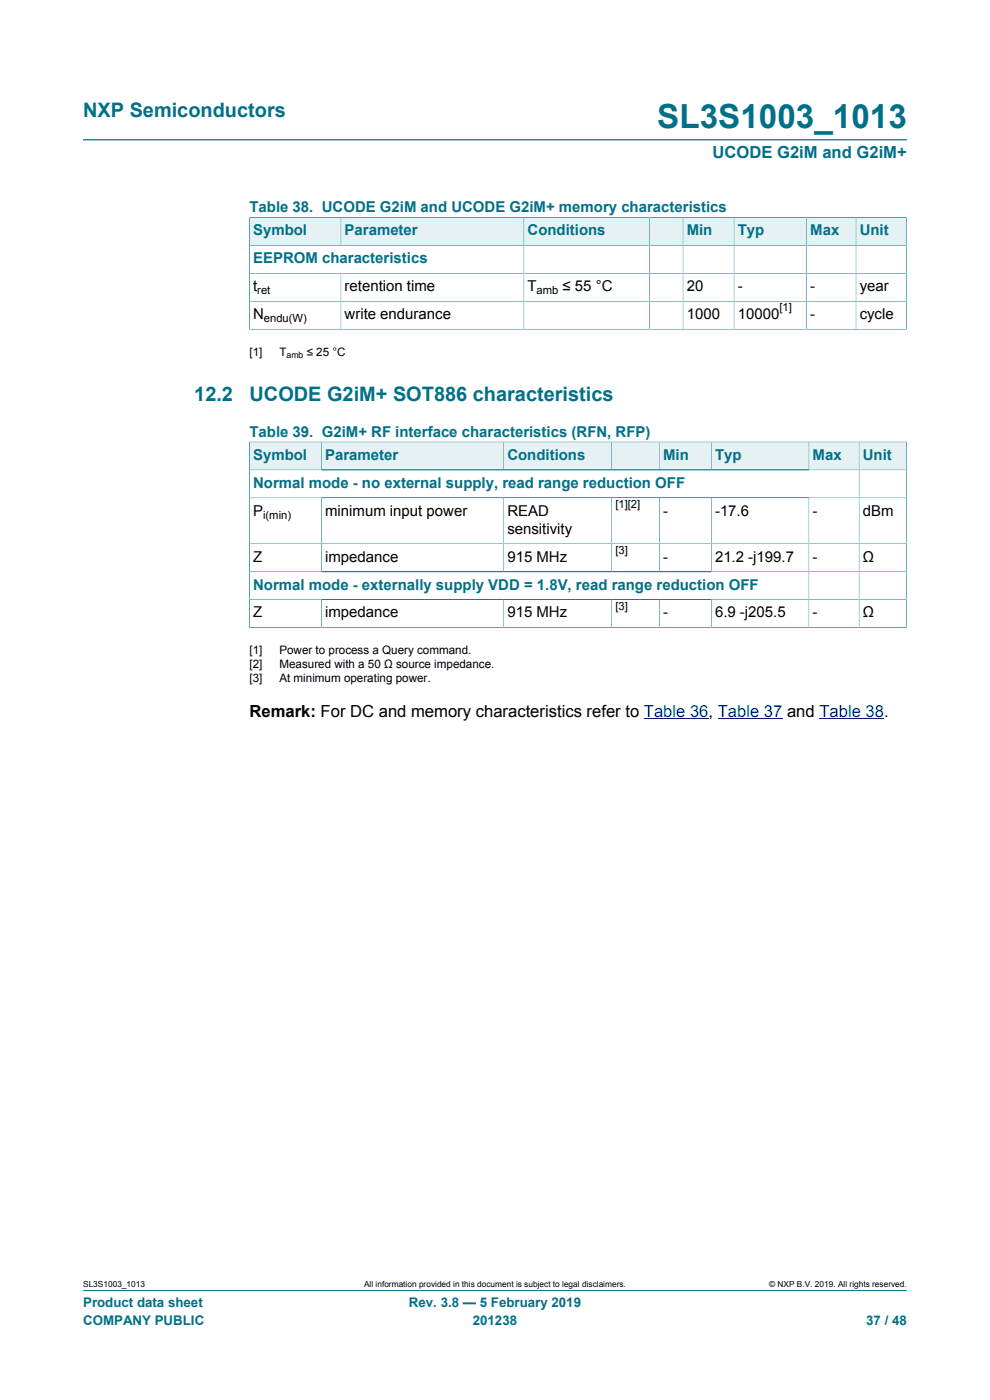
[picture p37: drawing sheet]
<svg xmlns="http://www.w3.org/2000/svg" width="210mm" height="297mm" viewBox="0 0 210 297" stroke-linecap="round" stroke-linejoin="round" font-family="sans-serif">
<defs><g id="words">
<text font-size="7.1" fill="#007088" x="139.4" y="27.2">SL3S1003_1013</text>
<g font-size="4.2" fill="#007088">
<text x="17.6" y="24.8">NXP Semiconductors</text>
<text x="41.2" y="85">12.2</text>
<text x="52.9" y="85">UCODE G2iM+ SOT886 characteristics</text>
</g>
<text font-size="3.5" fill="#007088" x="151.1" y="33.5">UCODE G2iM and G2iM+</text>
<text font-size="3.5" x="52.9" y="152.1">Remark: For DC and memory characteristics refer to Table 36, Table 37 and Table 38.</text>
<g font-size="3.2" fill="#007088">
<text x="52.9" y="45.1">Table 38. UCODE G2iM and UCODE G2iM+ memory characteristics</text>
<text x="53.7" y="49.9">Symbol</text>
<text x="73.1" y="49.9">Parameter</text>
<text x="111.9" y="49.9">Conditions</text>
<text x="145.7" y="49.9">Min</text>
<text x="156.5" y="49.9">Typ</text>
<text x="171.9" y="49.9">Max</text>
<text x="182.4" y="49.9">Unit</text>
<text x="53.7" y="55.9">EEPROM characteristics</text>
<text x="52.9" y="92.7">Table 39. G2iM+ RF interface characteristics (RFN, RFP)</text>
<text x="53.7" y="97.5">Symbol</text>
<text x="69" y="97.5">Parameter</text>
<text x="107.6" y="97.5">Conditions</text>
<text x="140.7" y="97.5">Min</text>
<text x="151.7" y="97.5">Typ</text>
<text x="172.4" y="97.5">Max</text>
<text x="183" y="97.5">Unit</text>
<text x="53.7" y="103.5">Normal mode - no external supply, read range reduction OFF</text>
<text x="53.7" y="125.1">Normal mode - externally supply VDD = 1.8V, read range reduction OFF</text>
</g>
<g font-size="3.2">
<text x="53.7" y="61.8">t</text>
<text x="73.1" y="61.8">retention time</text>
<text x="111.9" y="61.8">T</text>
<text x="119.3" y="61.8">≤ 55 °C</text>
<text x="145.7" y="61.8">20</text>
<text x="156.5" y="61.8">-</text>
<text x="171.9" y="61.8">-</text>
<text x="182.4" y="61.8">year</text>
<text x="53.7" y="67.7">N</text>
<text x="73.1" y="67.7">write endurance</text>
<text x="145.7" y="67.7">1000</text>
<text x="156.5" y="67.7">10000</text>
<text x="171.9" y="67.7">-</text>
<text x="182.4" y="67.7">cycle</text>
<text x="53.7" y="109.4">P</text>
<text x="69" y="109.4">minimum input power</text>
<text x="107.6" y="109.4">READ</text>
<text x="107.6" y="113.2">sensitivity</text>
<text x="140.7" y="109.4">-</text>
<text x="151.7" y="109.4">-17.6</text>
<text x="172.4" y="109.4">-</text>
<text x="183" y="109.4">dBm</text>
<text x="53.7" y="119.1">Z</text>
<text x="69" y="119.1">impedance</text>
<text x="107.6" y="119.1">915 MHz</text>
<text x="140.7" y="119.1">-</text>
<text x="151.7" y="119.1">21.2 -j199.7</text>
<text x="172.4" y="119.1">-</text>
<text x="183" y="119.1">Ω</text>
<text x="53.7" y="131">Z</text>
<text x="69" y="131">impedance</text>
<text x="107.6" y="131">915 MHz</text>
<text x="140.7" y="131">-</text>
<text x="151.7" y="131">6.9 -j205.5</text>
<text x="172.4" y="131">-</text>
<text x="183" y="131">Ω</text>
</g>
<g font-size="2.8" fill="#007088">
<text x="17.6" y="277.3">Product data sheet</text>
<text x="17.6" y="281">COMPANY PUBLIC</text>
<text x="86.7" y="277.3">Rev. 3.8 — 5 February 2019</text>
<text x="100.3" y="281">201238</text>
<text x="183.7" y="281">37 / 48</text>
</g>
<g font-size="2.5">
<text x="52.9" y="75.5">[1]</text>
<text x="59.3" y="75.5">T</text>
<text x="65.1" y="75.5">≤ 25 °C</text>
<text x="52.9" y="138.8">[1]</text>
<text x="52.9" y="141.7">[2]</text>
<text x="59.3" y="138.8">Power to process a Query command.</text>
<text x="59.3" y="141.7">Measured with a 50 Ω source impedance.</text>
<text x="52.9" y="144.7">[3]</text>
<text x="59.3" y="144.7">At minimum operating power.</text>
</g>
<g font-size="2.4">
<text x="54.6" y="62.4">ret</text>
<text x="113.8" y="62.4">amb</text>
<text x="56" y="68.3">endu(W)</text>
<text x="165.3" y="66.1">[1]</text>
<text x="130.5" y="107.8">[1][2]</text>
<text x="55.8" y="110">i(min)</text>
<text x="130.5" y="117.5">[3]</text>
<text x="130.5" y="129.3">[3]</text>
</g>
<text font-size="1.9" x="60.8" y="76">amb</text>
<g font-size="1.8">
<text x="17.6" y="273.1">SL3S1003_1013</text>
<text x="77.2" y="273.1">All information provided in this document is subject to legal disclaimers.</text>
<text x="163.2" y="273.1">© NXP B.V. 2019. All rights reserved.</text>
</g>
</g></defs>
<path d="M17.6 29.7h174.8M17.6 273.8h174.8" fill="none" stroke="#007088" stroke-width=".21"/>
<path d="M53 46.2h19.2v5.8h-19.2z" fill="#e6f1f3"/>
<path d="M52.9 46.1v6h19.4v-6h-19.5" fill="none" stroke="#007088" stroke-width=".21"/>
<path d="M72.4 46.2h38.7v5.8h-38.7z" fill="#e6f1f3"/>
<path d="M72.3 46.1h38.8v6h-38.8z" fill="none" stroke="#007088" stroke-width=".21"/>
<path d="M111.2 46.2h26.5v5.8h-26.5z" fill="#e6f1f3"/>
<path d="M111.1 46.1h26.7v6h-26.7z" fill="none" stroke="#007088" stroke-width=".21"/>
<path d="M137.8 46.2h7v5.8h-7z" fill="#e6f1f3"/>
<path d="M137.8 46.1h7.1v6h-7.1z" fill="none" stroke="#007088" stroke-width=".21"/>
<path d="M145 46.2h10.6v5.8h-10.6z" fill="#e6f1f3"/>
<path d="M144.9 46.1h10.8v6h-10.8z" fill="none" stroke="#007088" stroke-width=".21"/>
<path d="M155.8 46.2h15.2v5.8h-15.2z" fill="#e6f1f3"/>
<path d="M155.7 46.1h15.4v6h-15.4z" fill="none" stroke="#007088" stroke-width=".21"/>
<path d="M171.2 46.2h10.3v5.8h-10.3z" fill="#e6f1f3"/>
<path d="M171.1 46.1h10.5v6h-10.5z" fill="none" stroke="#007088" stroke-width=".21"/>
<path d="M181.7 46.2h10.5v5.8h-10.5z" fill="#e6f1f3"/>
<path d="M52.9 58h139.4M72.3 58v11.9M111.1 52.1v17.8M137.8 52.1v17.8M144.9 52.1v17.8M155.7 52.1v17.8M171.1 52.1v17.8M192.3 46.1v23.8M192.3 52.1h-139.4v17.8M192.3 46.1h-10.7v23.8M52.8 69.9h139.5M52.9 63.9h139.4" fill="none" stroke="#007088" stroke-width=".21"/>
<path d="M53 93.8h15.1v5.8h-15.1z" fill="#e6f1f3"/>
<path d="M52.9 93.7v6h15.3v-5.9h-15.4" fill="none" stroke="#007088" stroke-width=".21"/>
<path d="M68.3 93.8h38.5v5.8h-38.5z" fill="#e6f1f3"/>
<path d="M68.2 93.8h38.7v5.9h-38.7z" fill="none" stroke="#007088" stroke-width=".21"/>
<path d="M106.9 93.8h22.8v5.8h-22.8z" fill="#e6f1f3"/>
<path d="M106.9 93.8h22.9v5.9h-22.9z" fill="none" stroke="#007088" stroke-width=".21"/>
<path d="M129.8 93.8h10v5.8h-10z" fill="#e6f1f3"/>
<path d="M129.8 93.8h10.1v5.9h-10.1z" fill="none" stroke="#007088" stroke-width=".21"/>
<path d="M140 93.8h10.8v5.8h-10.8z" fill="#e6f1f3"/>
<path d="M139.9 93.8h11v5.9h-11z" fill="none" stroke="#007088" stroke-width=".21"/>
<path d="M151 93.8h20.5v5.8h-20.5z" fill="#e6f1f3"/>
<path d="M150.9 93.8h20.7v5.9h-20.7z" fill="none" stroke="#007088" stroke-width=".21"/>
<path d="M171.7 93.8h10.5v5.8h-10.5z" fill="#e6f1f3"/>
<path d="M171.6 93.8h10.6v5.9h-10.6z" fill="none" stroke="#007088" stroke-width=".21"/>
<path d="M182.3 93.8h9.9v5.8h-9.9z" fill="#e6f1f3"/>
<g fill="none" stroke="#007088" stroke-width=".21">
<path d="M192.3 93.7v39.5M192.3 99.7h-139.4v33.5M192.3 93.8h-10.1v39.3M52.9 105.6h139.4M52.9 115.3h139.4M68.2 105.6v15.7M106.9 105.6v15.7M129.8 105.6v15.7M139.9 105.6v15.7M150.9 105.6v15.7M171.6 105.6v27.5M52.8 133.1h139.5"/>
<path d="M52.9 121.3h139.4M52.9 127.2h139.4M68.2 127.2v5.9M106.9 127.2v5.9M129.8 127.2v5.9M139.9 127.2v5.9M150.9 127.2v5.9"/>
</g>
<path d="M136.6 152.5h13.7M152.3 152.5h13.7M173.8 152.5h13.7" fill="none" stroke="#00f" stroke-width=".21"/>
<use href="#words"/>
</svg>
